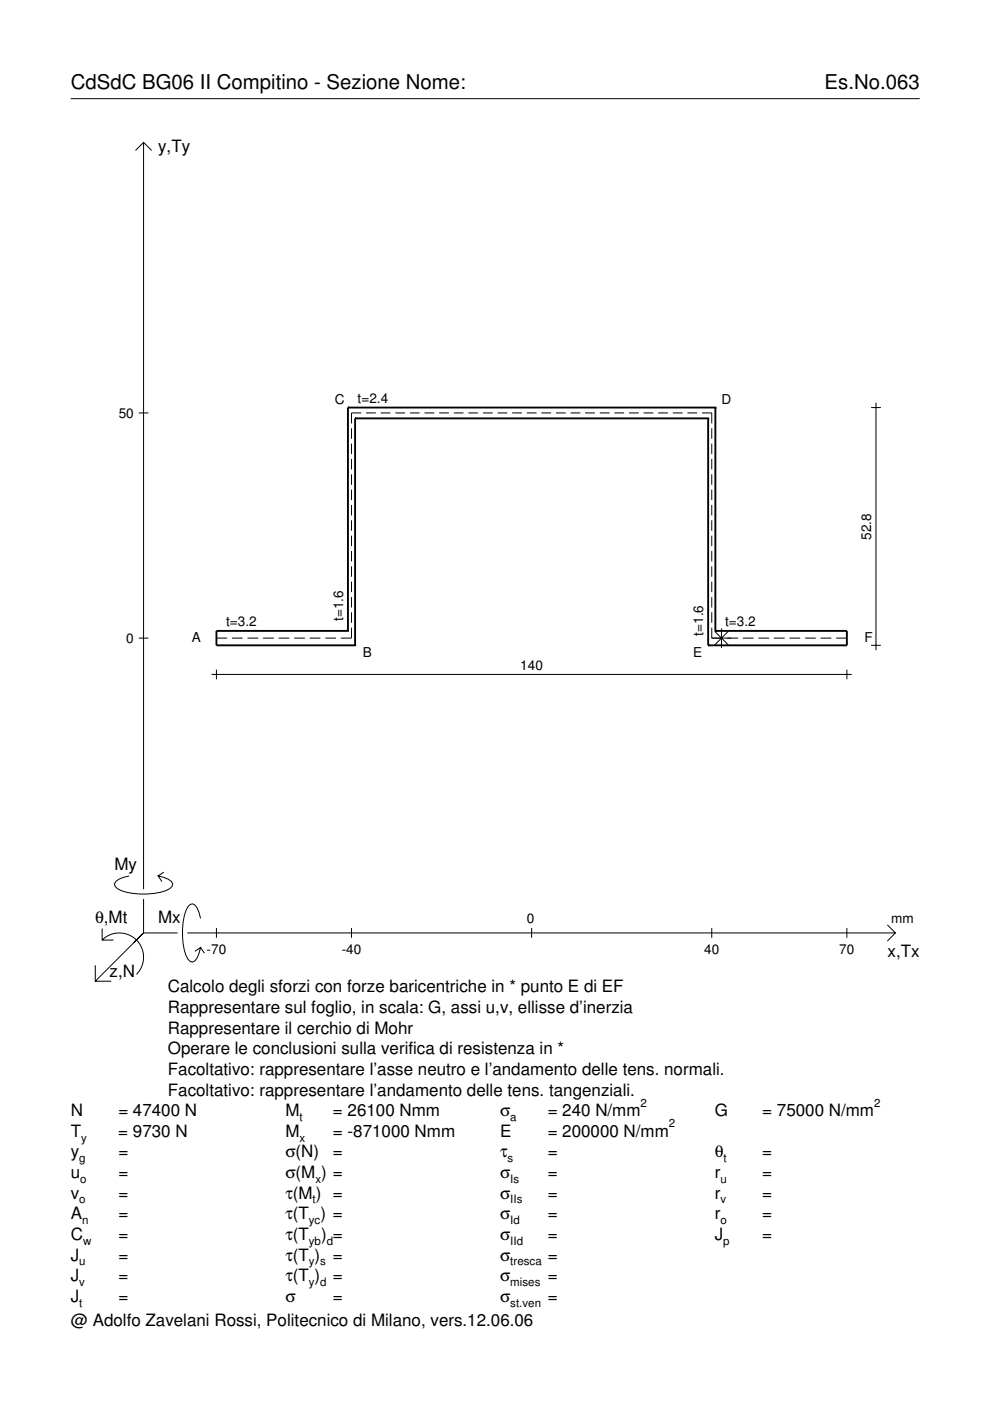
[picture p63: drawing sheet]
<svg xmlns="http://www.w3.org/2000/svg" width="210mm" height="297mm" viewBox="0 0 210 297" stroke-linecap="round" stroke-linejoin="round" font-family="sans-serif">
<defs><g id="words">
<g font-size="4.3">
<text x="15" y="18.9">CdSdC BG06 II Compitino - Sezione Nome:</text>
<text x="174.8" y="18.9">Es.No.063</text>
</g>
<g font-size="3.6">
<text x="33.5" y="32.3">y,Ty</text>
<text x="24.3" y="184.4">My</text>
<text x="20.1" y="195.7">θ,Mt</text>
<text x="33.5" y="195.7">Mx</text>
<text x="188.2" y="203">x,Tx</text>
<text x="23.2" y="207.1">z,N</text>
<text x="35.6" y="210.4">Calcolo degli sforzi con forze baricentriche in * punto E di EF</text>
<text x="35.6" y="214.8">Rappresentare sul foglio, in scala: G, assi u,v, ellisse d’inerzia</text>
<text x="35.6" y="219.2">Rappresentare il cerchio di Mohr</text>
<text x="35.6" y="223.5">Operare le conclusioni sulla verifica di resistenza in *</text>
<text x="35.6" y="227.9">Facoltativo: rappresentare l’asse neutro e l’andamento delle tens. normali.</text>
<text x="35.6" y="232.3">Facoltativo: rappresentare l’andamento delle tens. tangenziali.</text>
<text x="15" y="236.7">N</text>
<text x="25.1" y="236.7">= 47400 N</text>
<text x="60.5" y="236.7">M</text>
<text x="70.6" y="236.7">= 26100 Nmm</text>
<text x="106" y="236.7">σ</text>
<text x="116.1" y="236.7">= 240 N/mm</text>
<text x="151.5" y="236.7">G</text>
<text x="161.6" y="236.7">= 75000 N/mm</text>
<text x="15" y="245.4">y</text>
<text x="15" y="241">T</text>
<text x="25.1" y="241">= 9730 N</text>
<text x="25.1" y="245.4">=</text>
<text x="60.5" y="241">M</text>
<text x="60.5" y="245.4">σ(N)</text>
<text x="70.6" y="241">= -871000 Nmm</text>
<text x="70.6" y="245.4">=</text>
<text x="106" y="241">E</text>
<text x="106" y="245.4">τ</text>
<text x="116.1" y="245.4">=</text>
<text x="116.1" y="241">= 200000 N/mm</text>
<text x="151.5" y="245.4">θ</text>
<text x="161.6" y="245.4">=</text>
<text x="15" y="249.8">u</text>
<text x="25.1" y="249.8">=</text>
<text x="60.5" y="249.8">σ(M ) =</text>
<text x="106" y="249.8">σ</text>
<text x="116.1" y="249.8">=</text>
<text x="151.5" y="249.8">r</text>
<text x="161.6" y="249.8">=</text>
<text x="15" y="254.2">v</text>
<text x="25.1" y="254.2">=</text>
<text x="60.5" y="254.2">τ(M ) =</text>
<text x="106" y="254.2">σ</text>
<text x="116.1" y="254.2">=</text>
<text x="151.5" y="254.2">r</text>
<text x="161.6" y="254.2">=</text>
<text x="15" y="258.5">A</text>
<text x="15" y="262.9">C</text>
<text x="25.1" y="258.5">=</text>
<text x="25.1" y="262.9">=</text>
<text x="60.5" y="258.5">τ(T ) =</text>
<text x="60.5" y="262.9">τ(T</text>
<text x="68.1" y="262.9">) =</text>
<text x="106" y="258.5">σ</text>
<text x="106" y="262.9">σ</text>
<text x="116.1" y="258.5">=</text>
<text x="116.1" y="262.9">=</text>
<text x="151.5" y="258.5">r</text>
<text x="151.5" y="262.9">J</text>
<text x="161.6" y="258.5">=</text>
<text x="161.6" y="262.9">=</text>
<text x="15" y="267.3">J</text>
<text x="25.1" y="267.3">=</text>
<text x="60.5" y="267.3">τ(T )</text>
<text x="70.6" y="267.3">=</text>
<text x="106" y="267.3">σ</text>
<text x="116.1" y="267.3">=</text>
<text x="15" y="271.7">J</text>
<text x="25.1" y="271.7">=</text>
<text x="60.5" y="271.7">τ(T )</text>
<text x="70.6" y="271.7">=</text>
<text x="106" y="271.7">σ</text>
<text x="116.1" y="271.7">=</text>
<text x="15" y="276">J</text>
<text x="15" y="281.2">@ Adolfo Zavelani Rossi, Politecnico di Milano, vers.12.06.06</text>
<text x="25.1" y="276">=</text>
<text x="60.5" y="276">σ</text>
<text x="70.6" y="276">=</text>
<text x="106" y="276">σ</text>
<text x="116.1" y="276">=</text>
</g>
<g font-size="2.9">
<text x="25.2" y="88.6">50</text>
<text x="71" y="85.7">C</text>
<text x="75.8" y="85.4">t=2.4</text>
<text x="152.9" y="85.7">D</text>
<text x="184.7" y="114.4" transform="rotate(-90 184.7 114.4)">52.8</text>
<text x="72.7" y="131.7" transform="rotate(-90 72.7 131.7)">t=1.6</text>
<text x="26.8" y="136.3">0</text>
<text x="40.6" y="136.2">A</text>
<text x="47.9" y="132.7">t=3.2</text>
<text x="149.1" y="134.8" transform="rotate(-90 149.1 134.8)">t=1.6</text>
<text x="153.7" y="132.7">t=3.2</text>
<text x="183.3" y="136.2">F</text>
<text x="76.9" y="139.4">B</text>
<text x="110.3" y="142">140</text>
<text x="147" y="139.4">E</text>
<text x="111.7" y="195.7">0</text>
<text x="189" y="195.7">mm</text>
<text x="43.8" y="202.2">-70</text>
<text x="72.4" y="202.2">-40</text>
<text x="149.3" y="202.2">40</text>
<text x="178" y="202.2">70</text>
</g>
<g font-size="2.4">
<text x="63.5" y="237.7">t</text>
<text x="108.2" y="237.7">a</text>
<text x="135.8" y="234.7">2</text>
<text x="141.8" y="239">2</text>
<text x="185.3" y="234.7">2</text>
<text x="17.2" y="242">y</text>
<text x="63.5" y="242">x</text>
<text x="16.8" y="246.4">g</text>
<text x="17" y="250.8">o</text>
<text x="66.9" y="250.8">x</text>
<text x="107.6" y="246.4">s</text>
<text x="108.2" y="250.8">Is</text>
<text x="152.7" y="250.8">u</text>
<text x="153.4" y="246.4">t</text>
<text x="16.8" y="255.2">o</text>
<text x="66.3" y="255.2">t</text>
<text x="108.2" y="255.2">IIs</text>
<text x="152.7" y="255.2">v</text>
<text x="17.4" y="259.5">n</text>
<text x="17.6" y="263.9">w</text>
<text x="65.5" y="259.5">yc</text>
<text x="65.5" y="263.9">yb d</text>
<text x="108.2" y="259.5">Id</text>
<text x="108.2" y="263.9">IId</text>
<text x="152.7" y="259.5">o</text>
<text x="153.3" y="263.9">p</text>
<text x="16.8" y="268.3">u</text>
<text x="65.5" y="268.3">y s</text>
<text x="108.2" y="268.3">tresca</text>
<text x="16.8" y="272.7">v</text>
<text x="65.5" y="272.7">y d</text>
<text x="108.2" y="272.7">mises</text>
<text x="16.8" y="277">t</text>
<text x="108.2" y="277">st.ven</text>
</g>
</g></defs>
<g fill="none" stroke="#000" stroke-width=".21">
<path d="M15 20.9h180M28.7 31.9l1.7-1.7 1.8 1.7M30.4 30.2v158.3M29.4 87.6h2.1M74.5 90.8v2.2M74.5 94.1v2.2M74.5 97.3v2.2M76.6 87.6h-2.1v2.2M77.6 87.6h2.1M80.7 87.6h2.1M83.8 87.6h2.1M86.9 87.6h2.1"/>
<path d="M90 87.6h2.1M93.1 87.6h2.1M96.2 87.6h2.1M99.3 87.6h2.1M102.4 87.6h2.1M105.5 87.6h2.1M108.6 87.6h2.1M111.7 87.6h2.1M114.8 87.6h2M117.9 87.6h2M121 87.6h2M124.1 87.6h2"/>
<path d="M127.2 87.6h2M130.3 87.6h2M133.4 87.6h2M136.5 87.6h2M139.6 87.6h2M142.6 87.6h2.1M145.7 87.6h2.1M148.8 87.6h2.1v2.2M150.9 90.8v2.2M150.9 94.1v2.2M150.9 97.3v2.2M184.7 86.4h2.1"/>
<path d="M185.7 85.4v52.5M74.5 100.6v2.2M74.5 103.8v2.2M74.5 107.1v2.2M74.5 110.3v2.2M74.5 113.6v2.2M74.5 116.8v2.2M150.9 100.6v2.2M150.9 103.8v2.2M150.9 107.1v2.2M150.9 110.3v2.2M150.9 113.6v2.2"/>
<path d="M150.9 116.8v2.2M29.4 135.3h2.1M45.9 135.3h2.2M49.2 135.3h2.2M52.5 135.3h2.2M55.8 135.3h2.2M59.1 135.3h2.2M62.4 135.3h2.2M65.7 135.3h2.2M69 135.3h2.2M74.5 133.1v2.2h-2.2M74.5 120.1v2.2"/>
<path d="M74.5 123.3v2.2M74.5 126.6v2.2M74.5 129.8v2.2M150.9 133.1v2.2h5.6M150.9 120.1v2.2M150.9 123.3v2.2M150.9 126.6v2.2M150.9 129.8v2.2M151.5 133.8l2.9 3M153 133.2v4.2M154.4 133.8l-2.9 3M157.5 135.3h2.3"/>
<path d="M160.8 135.3h2.3M164.1 135.3h2.3M167.4 135.3h2.3M170.7 135.3h2.3M174 135.3h2.3M177.3 135.3h2.3M184.7 136.8h2.1M44.9 143h135.7M45.9 142v2M179.6 142v2M21.7 199.3a5.1 5.1 0 0 1 7.2 0 5.1 5.1 0 0 1 0 7.3M21.7 196.9v2.4h2.4"/>
<path d="M27.3 185.7a3.6 3.6 0 0 0-3 1.7l.1 .5a5.6 5.6 0 0 0 3.8 1.5 13.4 13.4 0 0 0 7.8-1l.5-.5 .1-.5a3.6 3.6 0 0 0-3.1-1.7l.8 1.2M30.4 190.6v7.2M30.4 197.8l-10.2 10.2M30.4 197.8h7.2M34.7 184.9l-1.2 .8M39.7 197.8h150.1M42.5 194.7a3.6 3.6 0 0 0-1.7-3.1l-.5 .2a5.7 5.7 0 0 0-1.5 3.7 13.3 13.3 0 0 0 1 7.9l.5 .5 .5 .1a3.6 3.6 0 0 0 1.7-3.1l-1.2 .8M45.9 196.8v2M74.5 196.8v2M112.7 196.8v2M150.9 196.8v2M179.6 196.8v2"/>
<path d="M188.1 196.1l1.7 1.7-1.7 1.7M20.2 204.7v3.3h3.4M42.5 200.9l.8 1.2"/>
</g>
<g fill="none" stroke="#000" stroke-width=".4">
<path d="M73.8 86.4h.1M73.8 86.4v47.4M73.8 86.4h77.9M75.3 88.7h.1M75.3 88.7v48.1M75.3 88.7h74.8M150.1 88.7h.1M150.1 88.7v48.1M151.7 86.4h.1M151.7 86.4v47.4M73.8 133.8h.1M73.8 133.8h-27.9v3h29.4"/>
<path d="M75.3 136.8h.1M150.1 136.8h.1M151.7 133.8h.1M151.7 133.8h27.9v3h-29.5"/>
</g>
<use href="#words"/>
</svg>
